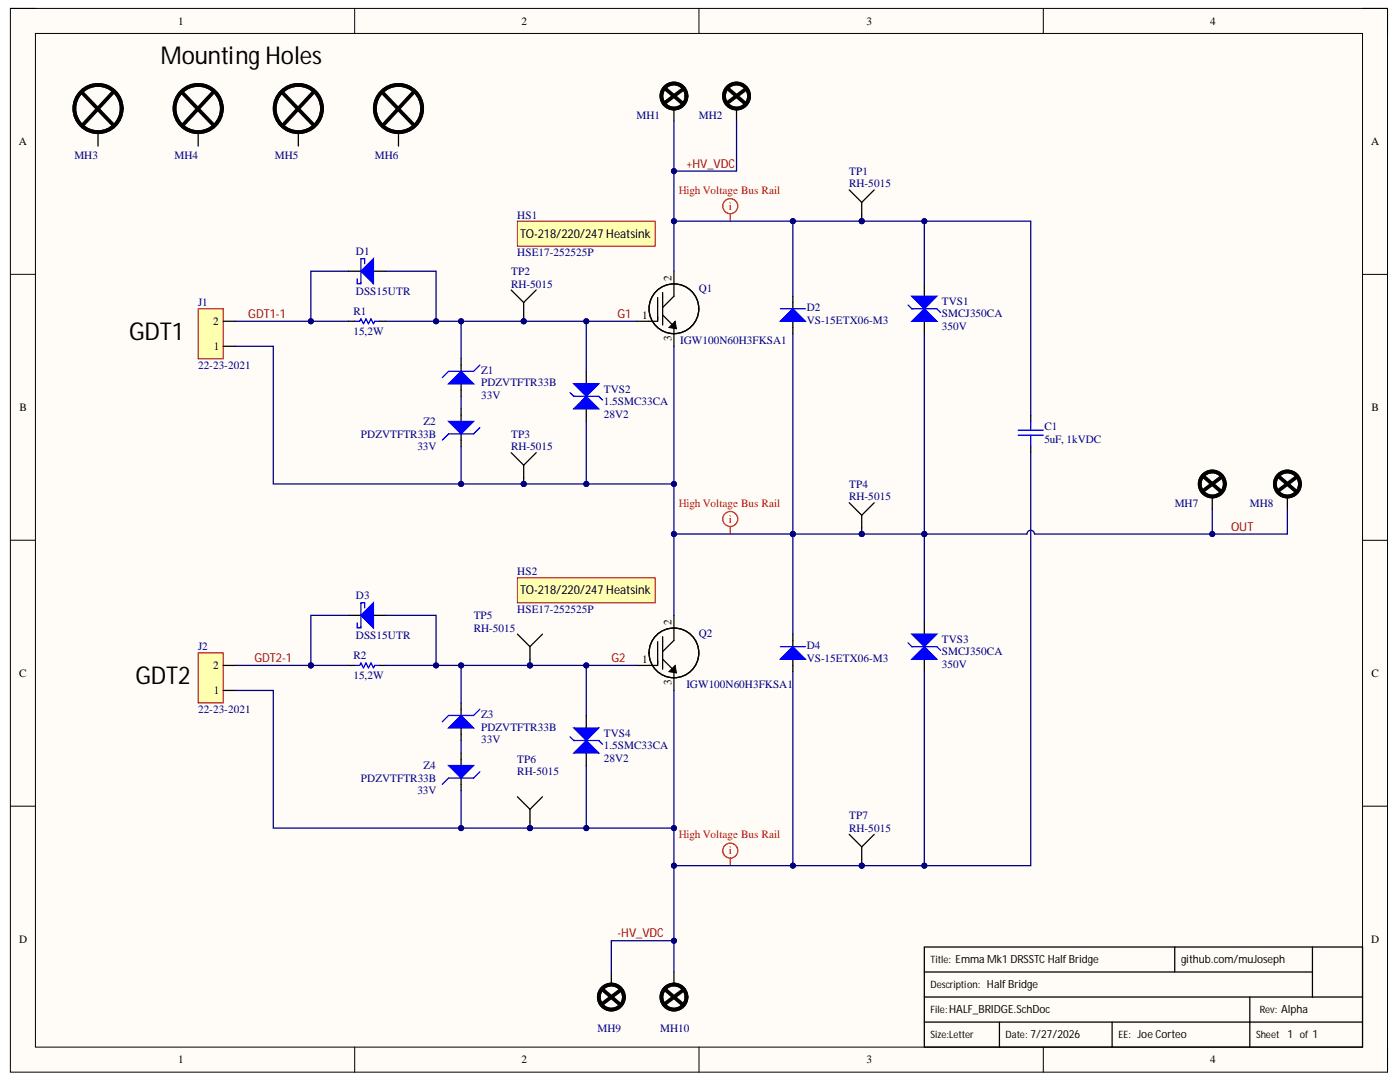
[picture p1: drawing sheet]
<svg xmlns="http://www.w3.org/2000/svg" width="279mm" height="216mm" viewBox="0 0 279 216" stroke-linecap="round" stroke-linejoin="round" font-family="sans-serif">
<defs><g id="words">
<g font-size="4.9">
<text x="32" y="12.9">Mounting Holes</text>
<text x="25.8" y="67.8">GDT1</text>
<text x="27.1" y="136.4">GDT2</text>
</g>
<g font-size="2.5" fill="#800000">
<text x="137" y="33.5">+HV_VDC</text>
<text x="49.5" y="63.4">GDT1-1</text>
<text x="123.2" y="63.4">G1</text>
<text x="245.7" y="105.9">OUT</text>
<text x="50.8" y="132.1">GDT2-1</text>
<text x="122" y="132.1">G2</text>
<text x="123.2" y="187.1">-HV_VDC</text>
</g>
<g font-size="2.5">
<text x="103.8" y="47.5">TO-218/220/247 Heatsink</text>
<text x="103.8" y="118.6">TO-218/220/247 Heatsink</text>
</g>
<g font-size="2.2">
<text x="35.6" y="5">1</text>
<text x="104.1" y="5">2</text>
<text x="172.9" y="5">3</text>
<text x="241.5" y="5">4</text>
<text x="3.8" y="29">A</text>
<text x="273.6" y="29">A</text>
<text x="134" y="56.1" transform="rotate(-90 134 56.1)">2</text>
<text x="42.5" y="64.9">2</text>
<text x="128.1" y="63.6">1</text>
<text x="42.7" y="69.9">1</text>
<text x="134" y="68" transform="rotate(-90 134 68)">3</text>
<text x="3.9" y="82">B</text>
<text x="273.7" y="82">B</text>
<text x="134" y="124.8" transform="rotate(-90 134 124.8)">2</text>
<text x="3.8" y="135.1">C</text>
<text x="42.5" y="133.5">2</text>
<text x="128.1" y="132.3">1</text>
<text x="134" y="136.7" transform="rotate(-90 134 136.7)">3</text>
<text x="273.7" y="135.1">C</text>
<text x="42.7" y="138.5">1</text>
<text x="3.8" y="188.2">D</text>
<text x="273.6" y="188.2">D</text>
<text x="235.7" y="192.2">github.com/muJoseph</text>
<text x="256.9" y="207.2">1 of 1</text>
<text x="35.6" y="212.2">1</text>
<text x="104.1" y="212.2">2</text>
<text x="172.9" y="212.2">3</text>
<text x="241.5" y="212.2">4</text>
</g>
<g font-size="2.2" fill="#000080">
<text x="127" y="23.7">MH1</text>
<text x="139.5" y="23.7">MH2</text>
<text x="14.8" y="31.7">MH3</text>
<text x="34.8" y="31.7">MH4</text>
<text x="54.8" y="31.7">MH5</text>
<text x="74.8" y="31.7">MH6</text>
<text x="169.5" y="34.9">TP1</text>
<text x="169.5" y="37.4">RH-5015</text>
<text x="103.2" y="43.7">HS1</text>
<text x="71" y="50.9">D1</text>
<text x="103.2" y="51.1">HSE17-252525P</text>
<text x="71" y="58.9">DSS15UTR</text>
<text x="102" y="54.9">TP2</text>
<text x="102" y="57.4">RH-5015</text>
<text x="139.5" y="58.4">Q1</text>
<text x="39.5" y="61.1">J1</text>
<text x="70.5" y="62.9">R1</text>
<text x="161" y="62.1">D2</text>
<text x="161" y="64.6">VS-15ETX06-M3</text>
<text x="188" y="65.9">350V</text>
<text x="188" y="60.9">TVS1</text>
<text x="188" y="63.3">SMCJ350CA</text>
<text x="70.5" y="66.9">15,2W</text>
<text x="135.8" y="68.6">IGW100N60H3FKSA1</text>
<text x="39.5" y="73.6">22-23-2021</text>
<text x="96" y="74.6">Z1</text>
<text x="96" y="77.1">PDZVTFTR33B</text>
<text x="96" y="79.6">33V</text>
<text x="120.5" y="83.3">28V2</text>
<text x="120.5" y="78.3">TVS2</text>
<text x="120.5" y="80.8">1.5SMC33CA</text>
<text x="72" y="87.3">PDZVTFTR33B</text>
<text x="83.3" y="89.8">33V</text>
<text x="84.5" y="84.9">Z2</text>
<text x="102" y="87.3">TP3</text>
<text x="102" y="89.8">RH-5015</text>
<text x="208.4" y="88.3">5uF, 1kVDC</text>
<text x="208.4" y="85.8">C1</text>
<text x="169.5" y="97.3">TP4</text>
<text x="169.5" y="99.8">RH-5015</text>
<text x="234.4" y="101.1">MH7</text>
<text x="249.4" y="101.1">MH8</text>
<text x="71" y="119.5">D3</text>
<text x="103.2" y="114.8">HS2</text>
<text x="94.5" y="123.6">TP5</text>
<text x="103.2" y="122.3">HSE17-252525P</text>
<text x="39.5" y="129.8">J2</text>
<text x="70.5" y="131.5">R2</text>
<text x="71" y="127.5">DSS15UTR</text>
<text x="94.5" y="126.1">RH-5015</text>
<text x="139.5" y="127">Q2</text>
<text x="161" y="129.6">D4</text>
<text x="188" y="128.3">TVS3</text>
<text x="188" y="130.8">SMCJ350CA</text>
<text x="70.5" y="135.5">15,2W</text>
<text x="137" y="137.3">IGW100N60H3FKSA1</text>
<text x="161" y="132.1">VS-15ETX06-M3</text>
<text x="188" y="133.3">350V</text>
<text x="39.5" y="142.3">22-23-2021</text>
<text x="96" y="143.3">Z3</text>
<text x="96" y="148.3">33V</text>
<text x="96" y="145.8">PDZVTFTR33B</text>
<text x="120.5" y="147">TVS4</text>
<text x="120.5" y="149.5">1.5SMC33CA</text>
<text x="84.5" y="153.5">Z4</text>
<text x="103.2" y="152.2">TP6</text>
<text x="103.2" y="154.7">RH-5015</text>
<text x="120.5" y="152">28V2</text>
<text x="72" y="156">PDZVTFTR33B</text>
<text x="83.3" y="158.5">33V</text>
<text x="169.5" y="163.5">TP7</text>
<text x="169.5" y="166">RH-5015</text>
<text x="119.3" y="206">MH9</text>
<text x="131.7" y="206">MH10</text>
</g>
<g font-size="2.2" fill="#f00">
<text x="135.5" y="38.6">High Voltage Bus Rail</text>
<text x="145.4" y="41.9">i</text>
<text x="135.5" y="101.1">High Voltage Bus Rail</text>
<text x="145.4" y="104.3">i</text>
<text x="135.5" y="167.2">High Voltage Bus Rail</text>
<text x="145.4" y="170.5">i</text>
</g>
<g font-size="2">
<text x="185.7" y="192.1">Title: Emma Mk1 DRSSTC Half Bridge</text>
<text x="185.7" y="197.2">Description: Half Bridge</text>
<text x="185.7" y="202.1">File:HALF_BRIDGE.SchDoc</text>
<text x="251.4" y="202.1">Rev: Alpha</text>
<text x="185.7" y="207.1">Size:Letter</text>
<text x="200.7" y="207.1">Date: 7/27/2026</text>
<text x="223.2" y="207.1">EE: Joe Corteo</text>
<text x="250.7" y="207.1">Sheet</text>
</g>
</g></defs>
<path d="M2.1 1.7h274.8v212.2h-274.8z" fill-rule="evenodd" fill="#fffcf8"/>
<path d="M2.1 1.7h274.8v212.2h-274.8z" fill="none" stroke="#000" stroke-width=".2"/>
<path d="M7.1 6.7h264.8v202.2h-264.8z" fill-rule="evenodd" fill="#fffcf8"/>
<g fill="none" stroke="#000" stroke-width=".2">
<path d="M2.1 1.7h5M7.1 6.7h264.8v202.2h-264.8zM70.8 1.7v5M139.5 1.7v5M208.2 1.7v5M271.9 1.7h5v5M2.1 54.7h5M271.9 54.7h5M2.1 107.8h5M271.9 107.8h5M2.1 160.9h5M271.9 160.9h5"/>
<path d="M70.8 208.9v5M139.5 208.9v5M208.2 208.9v5M276.9 208.9v5"/>
</g>
<g fill="none" stroke="#000" stroke-width=".25">
<path d="M19.6 26.7v2.4M39.6 26.7v2.4M59.5 26.7v2.4M79.5 26.7v2.4M134.5 21.7v2.5M147 21.7v2.5M184.5 56.6v2.5M184.5 64.1v2.5M241.9 99.1v2.5M256.9 99.1v2.5M184.5 189h87.4v19.9h-87.4zM184.5 198.9h87.4"/>
<path d="M184.5 194h77.4M234.4 189v5M249.4 198.9v10M261.9 189v9.9M184.5 203.9h87.4M199.5 203.9v5M221.9 203.9v5"/>
</g>
<g fill="none" stroke="#000" stroke-width=".76">
<path d="M16.3 18.4l6.3 6.5M22.6 18.4l-6 6.5M36.3 18.4l6.3 6.5M42.6 18.4l-6 6.5M56.3 18.4l6.2 6.5M62.5 18.4l-6 6.5M76.3 18.4l6.2 6.5M82.5 18.4l-6 6.5M132.7 17.7l3.5 3M136.5 17.7l-4 3M145.2 17.7l3.5 3M149 17.7l-4 3"/>
<path d="M240.2 95.1l3.5 3M243.9 95.1l-4 3M255.2 95.1l3.5 3M258.9 95.1l-4 3"/>
<circle cx="134.5" cy="19.2" r="2.5"/>
<circle cx="147" cy="19.2" r="2.5"/>
<circle cx="19.6" cy="21.7" r="4.7"/>
<circle cx="39.6" cy="21.7" r="4.7"/>
<circle cx="59.5" cy="21.7" r="4.7"/>
<circle cx="79.5" cy="21.7" r="4.7"/>
<circle cx="241.9" cy="96.6" r="2.5"/>
<circle cx="256.9" cy="96.6" r="2.5"/>
</g>
<g fill="none" stroke="#f00" stroke-width=".25">
<path d="M145.7 42.6v1.5"/>
<circle cx="145.7" cy="41.1" r="1.5"/>
</g>
<path d="M182 64.1l2.5-2.5 2.5 2.5z" fill="#00f"/>
<path d="M181.2 60.9l.8 .7h5l.7 .8M182 64.1l2.5-2.5 2.5 2.5z" fill="none" stroke="#00f" stroke-width=".25"/>
<path d="M182 59.1h5l-2.5 2.5z" fill="#00f"/>
<path d="M182 59.1h5l-2.5 2.5z" fill="none" stroke="#00f" stroke-width=".25"/>
<path d="M69.5 54.1h2.5M74.5 54.1h2.5" fill="none" stroke="#000" stroke-width=".25"/>
<path d="M72 54.1l2.5-2.5v5z" fill="#00f"/>
<path d="M72 54.1l2.5-2.5v5zM72.8 52.6v-1h-.8v5h-.7v-1M70.8 64.1h1l.2-.5 .5 1 .5-1 .5 1 .5-1 .5 1 .3-.5h1M155.7 61.6h5" fill="none" stroke="#00f" stroke-width=".25"/>
<path d="M69.5 64.1h1.3M75.8 64.1h1.2M158.2 60.4v1.2M158.2 64.1v2.5" fill="none" stroke="#000" stroke-width=".25"/>
<path d="M155.7 64.1l2.5-2.5 2.5 2.5z" fill="#00f"/>
<path d="M155.7 64.1l2.5-2.5 2.5 2.5z" fill="none" stroke="#00f" stroke-width=".25"/>
<path d="M158.2 59.1v1.3" fill="none" stroke="#000" stroke-width=".25"/>
<path d="M39.6 61.6h4.9v10h-4.9z" fill-rule="evenodd" fill="#ffffb0"/>
<path d="M39.6 61.6h4.9v10h-4.9z" fill="none" stroke="#800000" stroke-width=".2"/>
<path d="M44.5 69.1h2.5M44.5 64.1h2.5M117 74.1v2.5M117 81.6v2.5" fill="none" stroke="#000" stroke-width=".25"/>
<path d="M117 79.1l2.5 2.5h-5z" fill="#00f"/>
<path d="M113.8 78.3l.7 .8h5l.8 .7M117 79.1l2.5 2.5h-5z" fill="none" stroke="#00f" stroke-width=".25"/>
<path d="M114.5 76.6h5l-2.5 2.5z" fill="#00f"/>
<path d="M89.5 74.1h5M114.5 76.6h5l-2.5 2.5z" fill="none" stroke="#00f" stroke-width=".25"/>
<path d="M92 71.6v2.5M92 76.6v2.5" fill="none" stroke="#000" stroke-width=".25"/>
<path d="M89.5 76.6l2.5-2.5 2.5 2.5z" fill="#00f"/>
<path d="M89.5 76.6l2.5-2.5 2.5 2.5zM89.5 74.1l-1.2 1.2M95.8 72.8l-1.3 1.3M89.5 86.6h5" fill="none" stroke="#00f" stroke-width=".25"/>
<path d="M92 81.6v2.5M92 86.6v2.5" fill="none" stroke="#000" stroke-width=".25"/>
<path d="M89.5 84.1h5l-2.5 2.5z" fill="#00f"/>
<path d="M89.5 84.1h5l-2.5 2.5zM89.5 86.6l-1.2 1.2M95.8 85.3l-1.3 1.3" fill="none" stroke="#00f" stroke-width=".25"/>
<g fill="none" stroke="#f00" stroke-width=".25">
<path d="M145.7 105.1v1.5"/>
<circle cx="145.7" cy="103.6" r="1.5"/>
</g>
<path d="M184.5 124v2.5M184.5 131.5v2.5" fill="none" stroke="#000" stroke-width=".25"/>
<path d="M184.5 129l2.5 2.5h-5z" fill="#00f"/>
<path d="M181.2 128.3l.8 .7h5l.7 .8M184.5 129l2.5 2.5h-5z" fill="none" stroke="#00f" stroke-width=".25"/>
<path d="M182 126.5h5l-2.5 2.5z" fill="#00f"/>
<path d="M182 126.5h5l-2.5 2.5z" fill="none" stroke="#00f" stroke-width=".25"/>
<path d="M69.5 122.8h2.5M74.5 122.8h2.5" fill="none" stroke="#000" stroke-width=".25"/>
<path d="M72 122.8l2.5-2.5v5z" fill="#00f"/>
<path d="M70.8 132.8h1l.2-.5 .5 1 .5-1 .5 1 .5-1 .5 1 .3-.5h1M72 122.8l2.5-2.5v5zM72.8 121.3v-1h-.8v5h-.7v-1M155.7 129h5" fill="none" stroke="#00f" stroke-width=".25"/>
<path d="M69.5 132.8h1.3M75.8 132.8h1.2M158.2 127.8v1.2M158.2 131.5v2.5" fill="none" stroke="#000" stroke-width=".25"/>
<path d="M155.7 131.5l2.5-2.5 2.5 2.5z" fill="#00f"/>
<path d="M155.7 131.5l2.5-2.5 2.5 2.5z" fill="none" stroke="#00f" stroke-width=".25"/>
<path d="M158.2 126.5v1.3" fill="none" stroke="#000" stroke-width=".25"/>
<path d="M39.6 130.3h5v10h-5z" fill-rule="evenodd" fill="#ffffb0"/>
<path d="M39.6 130.3h5v10h-5z" fill="none" stroke="#800000" stroke-width=".2"/>
<path d="M44.6 137.8h2.4M44.6 132.8h2.4M117 142.8v2.5M117 150.3v2.4" fill="none" stroke="#000" stroke-width=".25"/>
<path d="M117 147.8l2.5 2.5h-5z" fill="#00f"/>
<path d="M113.8 147l.7 .8h5l.8 .7M117 147.8l2.5 2.5h-5z" fill="none" stroke="#00f" stroke-width=".25"/>
<path d="M114.5 145.3h5l-2.5 2.5z" fill="#00f"/>
<path d="M89.5 142.8h5M114.5 145.3h5l-2.5 2.5z" fill="none" stroke="#00f" stroke-width=".25"/>
<path d="M92 140.3v2.5M92 145.3v2.5" fill="none" stroke="#000" stroke-width=".25"/>
<path d="M89.5 145.3l2.5-2.5 2.5 2.5z" fill="#00f"/>
<path d="M89.5 145.3l2.5-2.5 2.5 2.5zM89.5 142.8l-1.2 1.2M89.5 155.2h5M95.8 141.5l-1.3 1.3" fill="none" stroke="#00f" stroke-width=".25"/>
<path d="M92 150.3v2.4M92 155.2v2.5" fill="none" stroke="#000" stroke-width=".25"/>
<path d="M89.5 152.7h5l-2.5 2.5z" fill="#00f"/>
<path d="M203.2 85.8h5M203.2 86.8h5M205.7 84.1v1.7M205.7 86.8v2.3M89.5 152.7h5l-2.5 2.5zM89.5 155.2l-1.2 1.3M95.8 154l-1.3 1.2" fill="none" stroke="#00f" stroke-width=".25"/>
<g fill="none" stroke="#f00" stroke-width=".25">
<path d="M145.7 171.2v1.5"/>
<circle cx="145.7" cy="169.7" r="1.5"/>
</g>
<g fill="none" stroke="#000" stroke-width=".76">
<path d="M120.3 197.4l3.5 3M124 197.4l-4 3M132.8 197.4l3.5 3M136.5 197.4l-4 3"/>
<circle cx="122" cy="199" r="2.5"/>
<circle cx="134.5" cy="199" r="2.5"/>
</g>
<g fill="none" stroke="#000" stroke-width=".25">
<path d="M131.2 59.4v4.7h-4.2M132.2 58.4v6.5M134.5 54.1v5l-2.3 2.3M132.2 62.9l2.3 2.2M134.5 65.4v3.7M205.7 82.8v1.3M205.7 89.1v1.2M131.2 128v4.8h-4.2M132.2 127v6.5M132.2 131.5l2.3 2.3M134.5 122.8v5l-2.3 2.2M134.5 134v3.8"/>
<path d="M122 194v2.5M134.5 194v2.5"/>
<circle cx="134.5" cy="61.6" r="5"/>
<circle cx="134.5" cy="130.3" r="5"/>
</g>
<path d="M133.5 65.4l1.2-1.3 .3 1.5zM134.7 132.8l.3 1.5-1.5-.3z" fill="#000"/>
<path d="M133.5 65.4l1.2-1.3 .3 1.5zM134.7 132.8l.3 1.5-1.5-.3z" fill="none" stroke="#000" stroke-width=".2"/>
<circle cx="105.8" cy="132.8" r=".5" fill="#000080"/>
<circle cx="105.8" cy="132.8" r=".5" fill="none" stroke="#000080" stroke-width=".2"/>
<path d="M103.3 126.5l2.5 2.5M105.8 129v3.8M108.3 126.5l-2.5 2.5" fill="none" stroke="#000" stroke-width=".25"/>
<circle cx="105.8" cy="132.8" r=".5" fill="#000080"/>
<circle cx="105.8" cy="132.8" r=".5" fill="none" stroke="#000080" stroke-width=".2"/>
<circle cx="105.8" cy="165.2" r=".5" fill="#000080"/>
<circle cx="105.8" cy="165.2" r=".5" fill="none" stroke="#000080" stroke-width=".2"/>
<path d="M103.3 159l2.5 2.5M108.3 159l-2.5 2.5M105.8 161.5v3.7" fill="none" stroke="#000" stroke-width=".25"/>
<circle cx="105.8" cy="165.2" r=".5" fill="#000080"/>
<circle cx="105.8" cy="165.2" r=".5" fill="none" stroke="#000080" stroke-width=".2"/>
<circle cx="104.5" cy="64.1" r=".5" fill="#000080"/>
<circle cx="104.5" cy="64.1" r=".5" fill="none" stroke="#000080" stroke-width=".2"/>
<path d="M102 57.9l2.5 2.5M107 57.9l-2.5 2.5M104.5 60.4v3.7" fill="none" stroke="#000" stroke-width=".25"/>
<circle cx="104.5" cy="64.1" r=".5" fill="#000080"/>
<circle cx="104.5" cy="64.1" r=".5" fill="none" stroke="#000080" stroke-width=".2"/>
<circle cx="104.5" cy="96.6" r=".5" fill="#000080"/>
<circle cx="104.5" cy="96.6" r=".5" fill="none" stroke="#000080" stroke-width=".2"/>
<path d="M102 90.3l2.5 2.5M104.5 92.8v3.8M107 90.3l-2.5 2.5" fill="none" stroke="#000" stroke-width=".25"/>
<circle cx="104.5" cy="96.6" r=".5" fill="#000080"/>
<circle cx="104.5" cy="96.6" r=".5" fill="none" stroke="#000080" stroke-width=".2"/>
<circle cx="172" cy="44.1" r=".5" fill="#000080"/>
<circle cx="172" cy="44.1" r=".5" fill="none" stroke="#000080" stroke-width=".2"/>
<path d="M169.5 37.9l2.5 2.5M174.5 37.9l-2.5 2.5M172 40.4v3.7" fill="none" stroke="#000" stroke-width=".25"/>
<circle cx="172" cy="44.1" r=".5" fill="#000080"/>
<circle cx="172" cy="44.1" r=".5" fill="none" stroke="#000080" stroke-width=".2"/>
<circle cx="172" cy="106.6" r=".5" fill="#000080"/>
<circle cx="172" cy="106.6" r=".5" fill="none" stroke="#000080" stroke-width=".2"/>
<path d="M169.5 100.3l2.5 2.5M172 102.8v3.8M174.5 100.3l-2.5 2.5" fill="none" stroke="#000" stroke-width=".25"/>
<circle cx="172" cy="106.6" r=".5" fill="#000080"/>
<circle cx="172" cy="106.6" r=".5" fill="none" stroke="#000080" stroke-width=".2"/>
<circle cx="172" cy="172.7" r=".5" fill="#000080"/>
<circle cx="172" cy="172.7" r=".5" fill="none" stroke="#000080" stroke-width=".2"/>
<path d="M169.5 166.5l2.5 2.5M172 169v3.7M174.5 166.5l-2.5 2.5" fill="none" stroke="#000" stroke-width=".25"/>
<circle cx="172" cy="172.7" r=".5" fill="#000080"/>
<circle cx="172" cy="172.7" r=".5" fill="none" stroke="#000080" stroke-width=".2"/>
<path d="M103.3 115.3h27.5v5h-27.5z" fill-rule="evenodd" fill="#ffffb0"/>
<path d="M103.3 115.3h27.5v5h-27.5z" fill="none" stroke="#800000" stroke-width=".2"/>
<path d="M103.3 44.1h27.5v5h-27.5z" fill-rule="evenodd" fill="#ffffb0"/>
<path d="M103.3 44.1h27.5v5h-27.5z" fill="none" stroke="#800000" stroke-width=".2"/>
<path d="M134.5 24.2v29.9" fill="none" stroke="#000080" stroke-width=".25"/>
<circle cx="134.5" cy="34.1" r=".5" fill="#000080"/>
<circle cx="134.5" cy="34.1" r=".5" fill="none" stroke="#000080" stroke-width=".2"/>
<circle cx="134.5" cy="44.1" r=".5" fill="#000080"/>
<circle cx="134.5" cy="44.1" r=".5" fill="none" stroke="#000080" stroke-width=".2"/>
<path d="M158.2 44.1h26.3v12.5" fill="none" stroke="#000080" stroke-width=".25"/>
<circle cx="158.2" cy="44.1" r=".5" fill="#000080"/>
<circle cx="158.2" cy="44.1" r=".5" fill="none" stroke="#000080" stroke-width=".2"/>
<circle cx="172" cy="44.1" r=".5" fill="#000080"/>
<circle cx="172" cy="44.1" r=".5" fill="none" stroke="#000080" stroke-width=".2"/>
<circle cx="184.5" cy="44.1" r=".5" fill="#000080"/>
<circle cx="184.5" cy="44.1" r=".5" fill="none" stroke="#000080" stroke-width=".2"/>
<path d="M184.5 44.1h21.2v38.7" fill="none" stroke="#000080" stroke-width=".25"/>
<circle cx="184.5" cy="44.1" r=".5" fill="#000080"/>
<circle cx="184.5" cy="44.1" r=".5" fill="none" stroke="#000080" stroke-width=".2"/>
<path d="M77 54.1h10v10" fill="none" stroke="#000080" stroke-width=".25"/>
<circle cx="87" cy="64.1" r=".5" fill="#000080"/>
<circle cx="87" cy="64.1" r=".5" fill="none" stroke="#000080" stroke-width=".2"/>
<path d="M134.5 44.1h23.7v15" fill="none" stroke="#000080" stroke-width=".25"/>
<circle cx="158.2" cy="44.1" r=".5" fill="#000080"/>
<circle cx="158.2" cy="44.1" r=".5" fill="none" stroke="#000080" stroke-width=".2"/>
<circle cx="134.5" cy="44.1" r=".5" fill="#000080"/>
<circle cx="134.5" cy="44.1" r=".5" fill="none" stroke="#000080" stroke-width=".2"/>
<path d="M47 64.1h15" fill="none" stroke="#000080" stroke-width=".25"/>
<circle cx="62" cy="64.1" r=".5" fill="#000080"/>
<circle cx="62" cy="64.1" r=".5" fill="none" stroke="#000080" stroke-width=".2"/>
<path d="M69.5 54.1h-7.5v10h7.5" fill="none" stroke="#000080" stroke-width=".25"/>
<circle cx="62" cy="64.1" r=".5" fill="#000080"/>
<circle cx="62" cy="64.1" r=".5" fill="none" stroke="#000080" stroke-width=".2"/>
<path d="M77 64.1h50" fill="none" stroke="#000080" stroke-width=".25"/>
<circle cx="87" cy="64.1" r=".5" fill="#000080"/>
<circle cx="87" cy="64.1" r=".5" fill="none" stroke="#000080" stroke-width=".2"/>
<circle cx="92" cy="64.1" r=".5" fill="#000080"/>
<circle cx="92" cy="64.1" r=".5" fill="none" stroke="#000080" stroke-width=".2"/>
<circle cx="104.5" cy="64.1" r=".5" fill="#000080"/>
<circle cx="104.5" cy="64.1" r=".5" fill="none" stroke="#000080" stroke-width=".2"/>
<circle cx="117" cy="64.1" r=".5" fill="#000080"/>
<circle cx="117" cy="64.1" r=".5" fill="none" stroke="#000080" stroke-width=".2"/>
<path d="M47 69.1h7.5v27.5h80" fill="none" stroke="#000080" stroke-width=".25"/>
<circle cx="92" cy="96.6" r=".5" fill="#000080"/>
<circle cx="92" cy="96.6" r=".5" fill="none" stroke="#000080" stroke-width=".2"/>
<circle cx="104.5" cy="96.6" r=".5" fill="#000080"/>
<circle cx="104.5" cy="96.6" r=".5" fill="none" stroke="#000080" stroke-width=".2"/>
<circle cx="117" cy="96.6" r=".5" fill="#000080"/>
<circle cx="117" cy="96.6" r=".5" fill="none" stroke="#000080" stroke-width=".2"/>
<circle cx="134.5" cy="96.6" r=".5" fill="#000080"/>
<circle cx="134.5" cy="96.6" r=".5" fill="none" stroke="#000080" stroke-width=".2"/>
<path d="M92 64.1v7.5" fill="none" stroke="#000080" stroke-width=".25"/>
<circle cx="92" cy="64.1" r=".5" fill="#000080"/>
<circle cx="92" cy="64.1" r=".5" fill="none" stroke="#000080" stroke-width=".2"/>
<path d="M117 64.1v10" fill="none" stroke="#000080" stroke-width=".25"/>
<circle cx="117" cy="64.1" r=".5" fill="#000080"/>
<circle cx="117" cy="64.1" r=".5" fill="none" stroke="#000080" stroke-width=".2"/>
<path d="M92 79.1v2.5M117 84.1v12.5" fill="none" stroke="#000080" stroke-width=".25"/>
<circle cx="117" cy="96.6" r=".5" fill="#000080"/>
<circle cx="117" cy="96.6" r=".5" fill="none" stroke="#000080" stroke-width=".2"/>
<path d="M92 89.1v7.5" fill="none" stroke="#000080" stroke-width=".25"/>
<circle cx="92" cy="96.6" r=".5" fill="#000080"/>
<circle cx="92" cy="96.6" r=".5" fill="none" stroke="#000080" stroke-width=".2"/>
<path d="M134.5 106.6h23.7" fill="none" stroke="#000080" stroke-width=".25"/>
<circle cx="134.5" cy="106.6" r=".5" fill="#000080"/>
<circle cx="134.5" cy="106.6" r=".5" fill="none" stroke="#000080" stroke-width=".2"/>
<circle cx="158.2" cy="106.6" r=".5" fill="#000080"/>
<circle cx="158.2" cy="106.6" r=".5" fill="none" stroke="#000080" stroke-width=".2"/>
<path d="M69.5 122.8h-7.5v10" fill="none" stroke="#000080" stroke-width=".25"/>
<circle cx="62" cy="132.8" r=".5" fill="#000080"/>
<circle cx="62" cy="132.8" r=".5" fill="none" stroke="#000080" stroke-width=".2"/>
<path d="M77 122.8h10v10" fill="none" stroke="#000080" stroke-width=".25"/>
<circle cx="87" cy="132.8" r=".5" fill="#000080"/>
<circle cx="87" cy="132.8" r=".5" fill="none" stroke="#000080" stroke-width=".2"/>
<path d="M158.2 66.6v59.9" fill="none" stroke="#000080" stroke-width=".25"/>
<circle cx="158.2" cy="106.6" r=".5" fill="#000080"/>
<circle cx="158.2" cy="106.6" r=".5" fill="none" stroke="#000080" stroke-width=".2"/>
<path d="M47 132.8h15" fill="none" stroke="#000080" stroke-width=".25"/>
<circle cx="62" cy="132.8" r=".5" fill="#000080"/>
<circle cx="62" cy="132.8" r=".5" fill="none" stroke="#000080" stroke-width=".2"/>
<path d="M77 132.8h50" fill="none" stroke="#000080" stroke-width=".25"/>
<circle cx="87" cy="132.8" r=".5" fill="#000080"/>
<circle cx="87" cy="132.8" r=".5" fill="none" stroke="#000080" stroke-width=".2"/>
<circle cx="92" cy="132.8" r=".5" fill="#000080"/>
<circle cx="92" cy="132.8" r=".5" fill="none" stroke="#000080" stroke-width=".2"/>
<circle cx="105.8" cy="132.8" r=".5" fill="#000080"/>
<circle cx="105.8" cy="132.8" r=".5" fill="none" stroke="#000080" stroke-width=".2"/>
<circle cx="117" cy="132.8" r=".5" fill="#000080"/>
<circle cx="117" cy="132.8" r=".5" fill="none" stroke="#000080" stroke-width=".2"/>
<path d="M62 132.8h7.5" fill="none" stroke="#000080" stroke-width=".25"/>
<circle cx="62" cy="132.8" r=".5" fill="#000080"/>
<circle cx="62" cy="132.8" r=".5" fill="none" stroke="#000080" stroke-width=".2"/>
<path d="M158.2 134v38.7" fill="none" stroke="#000080" stroke-width=".25"/>
<circle cx="158.2" cy="172.7" r=".5" fill="#000080"/>
<circle cx="158.2" cy="172.7" r=".5" fill="none" stroke="#000080" stroke-width=".2"/>
<path d="M47 137.8h7.5v27.4h80" fill="none" stroke="#000080" stroke-width=".25"/>
<circle cx="92" cy="165.2" r=".5" fill="#000080"/>
<circle cx="92" cy="165.2" r=".5" fill="none" stroke="#000080" stroke-width=".2"/>
<circle cx="105.8" cy="165.2" r=".5" fill="#000080"/>
<circle cx="105.8" cy="165.2" r=".5" fill="none" stroke="#000080" stroke-width=".2"/>
<circle cx="117" cy="165.2" r=".5" fill="#000080"/>
<circle cx="117" cy="165.2" r=".5" fill="none" stroke="#000080" stroke-width=".2"/>
<circle cx="134.5" cy="165.2" r=".5" fill="#000080"/>
<circle cx="134.5" cy="165.2" r=".5" fill="none" stroke="#000080" stroke-width=".2"/>
<path d="M117 132.8v10" fill="none" stroke="#000080" stroke-width=".25"/>
<circle cx="117" cy="132.8" r=".5" fill="#000080"/>
<circle cx="117" cy="132.8" r=".5" fill="none" stroke="#000080" stroke-width=".2"/>
<path d="M92 147.8v2.5M117 152.7v12.5" fill="none" stroke="#000080" stroke-width=".25"/>
<circle cx="117" cy="165.2" r=".5" fill="#000080"/>
<circle cx="117" cy="165.2" r=".5" fill="none" stroke="#000080" stroke-width=".2"/>
<path d="M92 157.7v7.5" fill="none" stroke="#000080" stroke-width=".25"/>
<circle cx="92" cy="165.2" r=".5" fill="#000080"/>
<circle cx="92" cy="165.2" r=".5" fill="none" stroke="#000080" stroke-width=".2"/>
<path d="M205.7 90.3v82.4h-21.2" fill="none" stroke="#000080" stroke-width=".25"/>
<circle cx="184.5" cy="172.7" r=".5" fill="#000080"/>
<circle cx="184.5" cy="172.7" r=".5" fill="none" stroke="#000080" stroke-width=".2"/>
<path d="M184.5 134v38.7h-50" fill="none" stroke="#000080" stroke-width=".25"/>
<circle cx="134.5" cy="172.7" r=".5" fill="#000080"/>
<circle cx="134.5" cy="172.7" r=".5" fill="none" stroke="#000080" stroke-width=".2"/>
<circle cx="158.2" cy="172.7" r=".5" fill="#000080"/>
<circle cx="158.2" cy="172.7" r=".5" fill="none" stroke="#000080" stroke-width=".2"/>
<circle cx="172" cy="172.7" r=".5" fill="#000080"/>
<circle cx="172" cy="172.7" r=".5" fill="none" stroke="#000080" stroke-width=".2"/>
<circle cx="184.5" cy="172.7" r=".5" fill="#000080"/>
<circle cx="184.5" cy="172.7" r=".5" fill="none" stroke="#000080" stroke-width=".2"/>
<path d="M134.5 187.7h-12.5v6.3" fill="none" stroke="#000080" stroke-width=".25"/>
<circle cx="134.5" cy="187.7" r=".5" fill="#000080"/>
<circle cx="134.5" cy="187.7" r=".5" fill="none" stroke="#000080" stroke-width=".2"/>
<path d="M147 24.2v9.9h-12.5" fill="none" stroke="#000080" stroke-width=".25"/>
<circle cx="134.5" cy="34.1" r=".5" fill="#000080"/>
<circle cx="134.5" cy="34.1" r=".5" fill="none" stroke="#000080" stroke-width=".2"/>
<path d="M241.9 101.6v5h-35.4a.75 .75 0 0 0-.8-.8 .75 .75 0 0 0-.7 .8h-46.8" fill="none" stroke="#000080" stroke-width=".25"/>
<circle cx="158.2" cy="106.6" r=".5" fill="#000080"/>
<circle cx="158.2" cy="106.6" r=".5" fill="none" stroke="#000080" stroke-width=".2"/>
<circle cx="172" cy="106.6" r=".5" fill="#000080"/>
<circle cx="172" cy="106.6" r=".5" fill="none" stroke="#000080" stroke-width=".2"/>
<circle cx="184.5" cy="106.6" r=".5" fill="#000080"/>
<circle cx="184.5" cy="106.6" r=".5" fill="none" stroke="#000080" stroke-width=".2"/>
<circle cx="241.9" cy="106.6" r=".5" fill="#000080"/>
<circle cx="241.9" cy="106.6" r=".5" fill="none" stroke="#000080" stroke-width=".2"/>
<path d="M256.9 101.6v5h-15" fill="none" stroke="#000080" stroke-width=".25"/>
<circle cx="241.9" cy="106.6" r=".5" fill="#000080"/>
<circle cx="241.9" cy="106.6" r=".5" fill="none" stroke="#000080" stroke-width=".2"/>
<path d="M134.5 137.8v56.2" fill="none" stroke="#000080" stroke-width=".25"/>
<circle cx="134.5" cy="187.7" r=".5" fill="#000080"/>
<circle cx="134.5" cy="187.7" r=".5" fill="none" stroke="#000080" stroke-width=".2"/>
<circle cx="134.5" cy="172.7" r=".5" fill="#000080"/>
<circle cx="134.5" cy="172.7" r=".5" fill="none" stroke="#000080" stroke-width=".2"/>
<circle cx="134.5" cy="165.2" r=".5" fill="#000080"/>
<circle cx="134.5" cy="165.2" r=".5" fill="none" stroke="#000080" stroke-width=".2"/>
<path d="M134.5 69.1v53.7" fill="none" stroke="#000080" stroke-width=".25"/>
<circle cx="134.5" cy="106.6" r=".5" fill="#000080"/>
<circle cx="134.5" cy="106.6" r=".5" fill="none" stroke="#000080" stroke-width=".2"/>
<circle cx="134.5" cy="96.6" r=".5" fill="#000080"/>
<circle cx="134.5" cy="96.6" r=".5" fill="none" stroke="#000080" stroke-width=".2"/>
<path d="M184.5 106.6v17.4" fill="none" stroke="#000080" stroke-width=".25"/>
<circle cx="184.5" cy="106.6" r=".5" fill="#000080"/>
<circle cx="184.5" cy="106.6" r=".5" fill="none" stroke="#000080" stroke-width=".2"/>
<path d="M184.5 66.6v40" fill="none" stroke="#000080" stroke-width=".25"/>
<circle cx="184.5" cy="106.6" r=".5" fill="#000080"/>
<circle cx="184.5" cy="106.6" r=".5" fill="none" stroke="#000080" stroke-width=".2"/>
<path d="M92 132.8v7.5" fill="none" stroke="#000080" stroke-width=".25"/>
<circle cx="92" cy="132.8" r=".5" fill="#000080"/>
<circle cx="92" cy="132.8" r=".5" fill="none" stroke="#000080" stroke-width=".2"/>
<use href="#words"/>
</svg>
